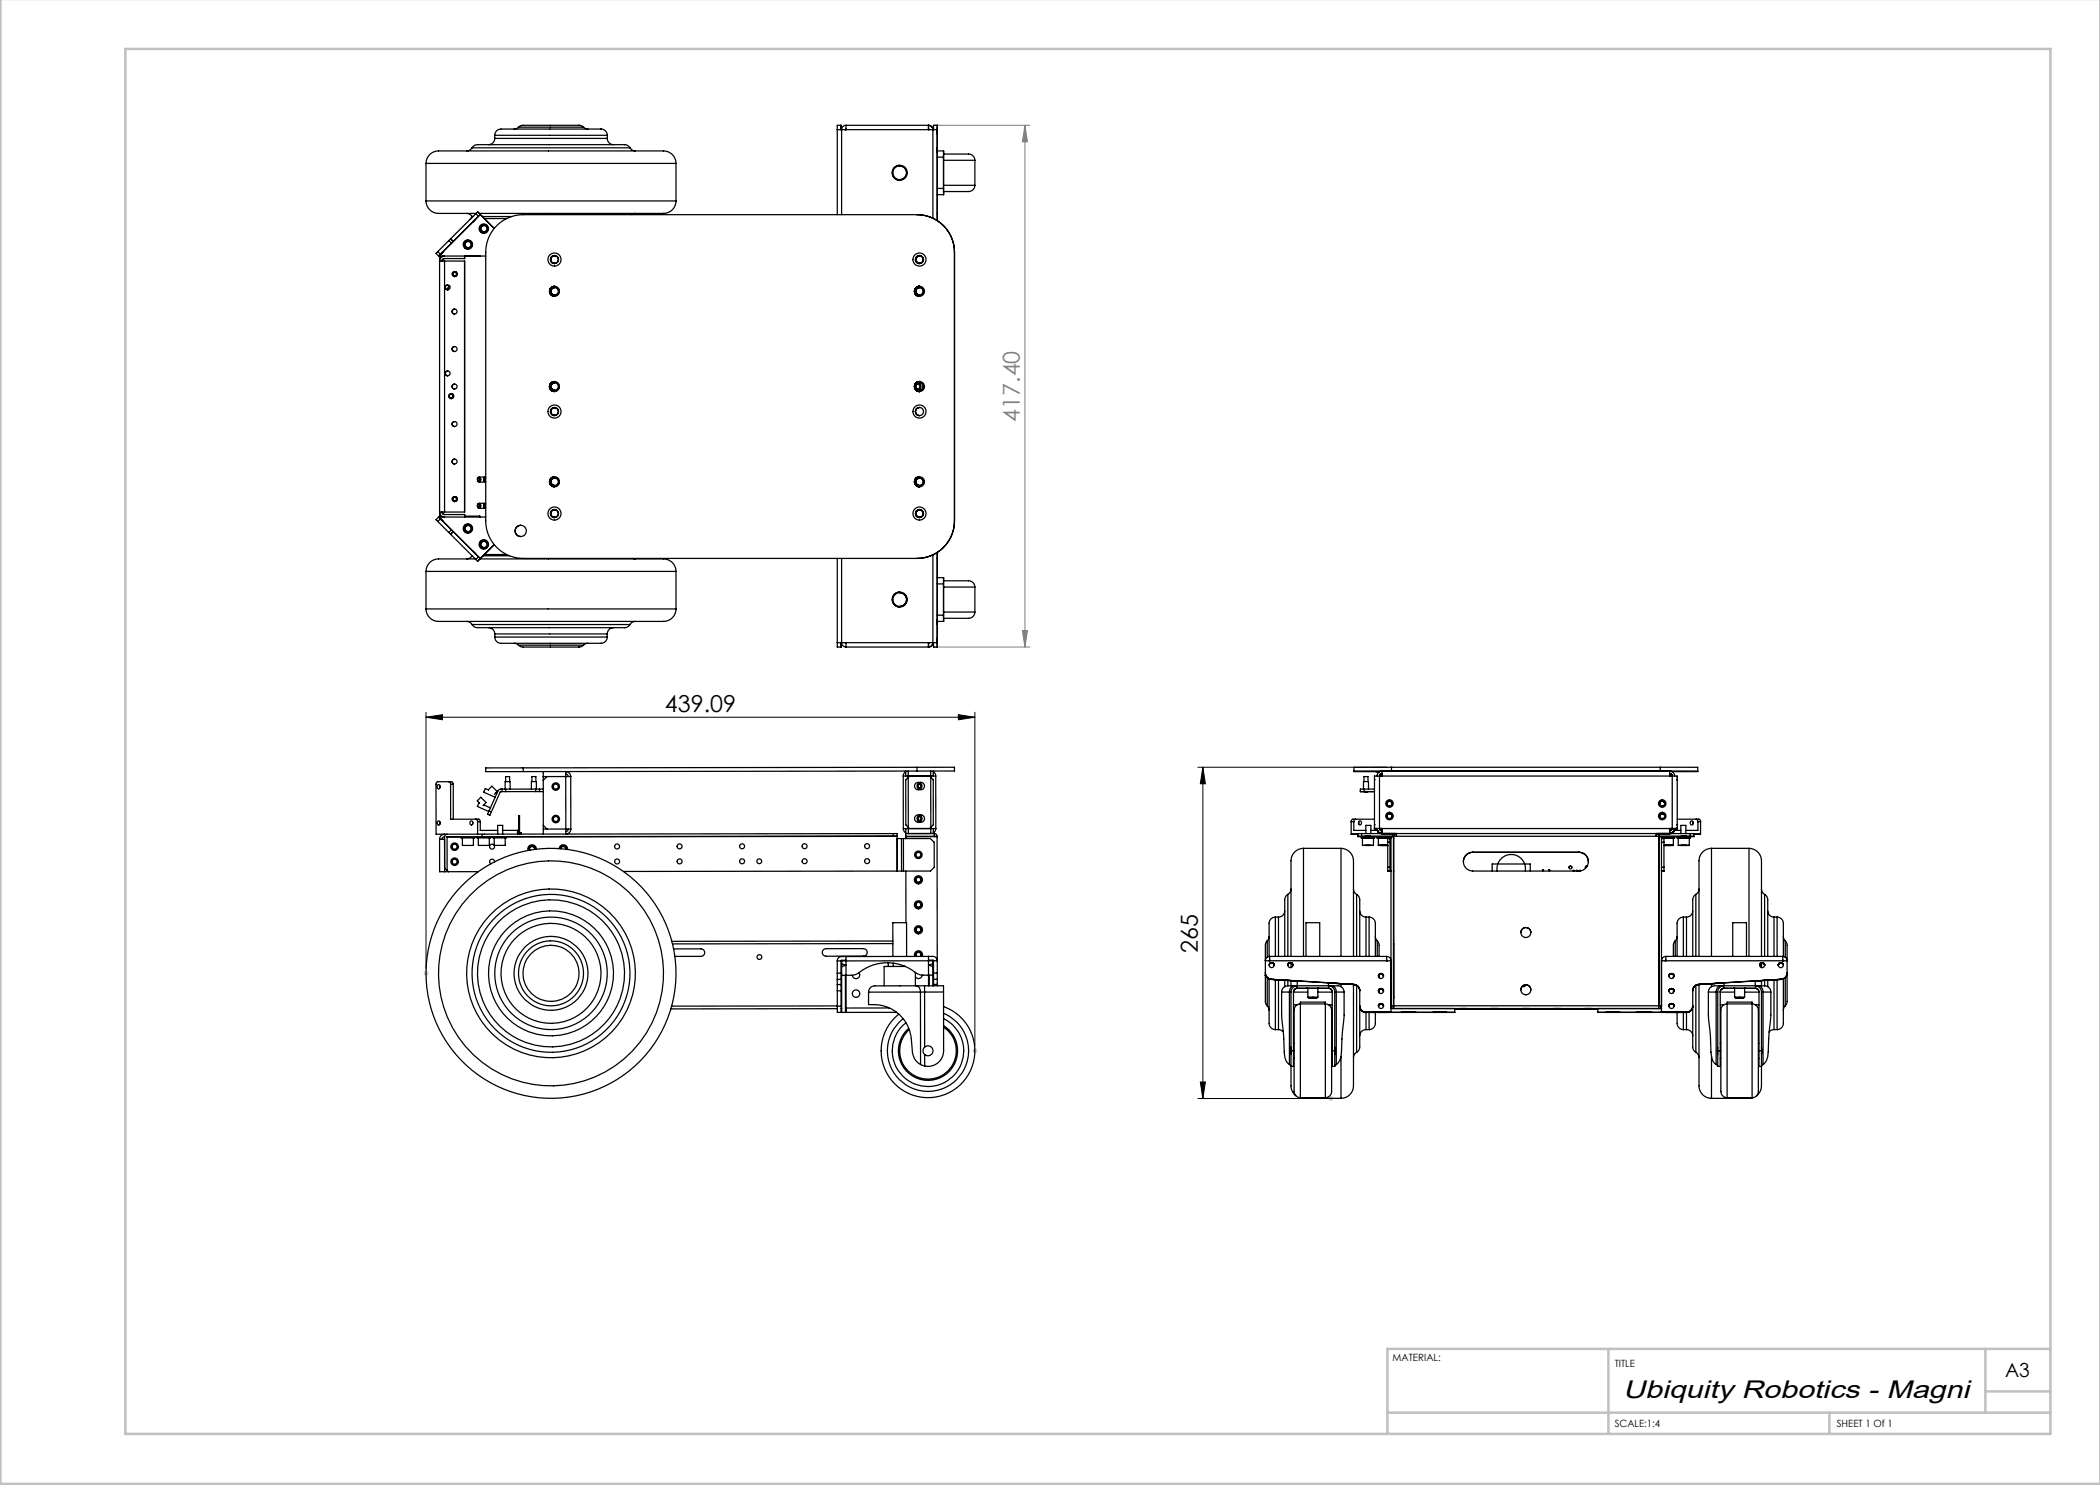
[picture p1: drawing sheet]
<svg xmlns="http://www.w3.org/2000/svg" width="420mm" height="297mm" viewBox="0 0 420 297" stroke-linecap="round" stroke-linejoin="round" font-family="sans-serif">
<defs><g id="words">
<text font-size="5.1" x="324.6" y="279.5">Ubiquity Robotics - Magni</text>
<text font-size="4.7" fill="#808080" x="204" y="84.3" transform="rotate(-90 204 84.3)">417.40</text>
<g font-size="4.7">
<text x="133" y="142.4">439.09</text>
<text x="239.6" y="190.7" transform="rotate(-90 239.6 190.7)">265</text>
</g>
<text font-size="3.9" x="401" y="275.4">A3</text>
<g font-size="2">
<text x="278.5" y="272.3">MATERIAL:</text>
<text x="323" y="273.4">TITLE</text>
<text x="323" y="285.4">SCALE:1:4</text>
<text x="367.4" y="285.4">SHEET 1 Of 1</text>
</g>
</g></defs>
<path d="M186.7 25.1h19.3M205 25.1v104.3M205 25.1l.5 3.3h-1zM186.7 129.4h19.3M204.5 126.1h1l-.5 3.3z" fill="none" stroke="#808080" stroke-width=".2"/>
<path d="M85.2 143.4l3.3-.5v1.1zM85.2 142.4v51.3M85.2 143.4h109.8M191.7 142.9l3.3 .5-3.3 .6zM195 142.4v66.8M239.6 153.5h37.7M240.6 153.5v66.2M240.6 153.5l.5 3.3h-1zM239.6 219.7h25.6M240.1 216.4h1l-.5 3.3z" fill="none" stroke="#000" stroke-width=".2"/>
<path d="M84.7 194.7h1M84.8 194.3l.8 .7M85.2 194.2v1M85.6 194.3l-.8 .7M194.5 210.2h1M194.6 209.8l.7 .7M195 209.7v1M195.3 209.8l-.7 .7M265.7 219.7h1M265.8 219.3l.7 .8M266.2 219.2v1M266.5 219.3l-.7 .8" fill="none" stroke="#c0c0c0" stroke-width=".2"/>
<path d="M.1 -.1v296.9h419.9M25.1 9.8h385v277h-385zM321.7 269.8v17M397.1 269.8v12.7M397.1 278.3h13M410.1 269.8h-132.6v17M277.5 282.5h132.6M365.9 282.5v4.3" fill="none" stroke="#c0c0c0" stroke-width=".5"/>
<path d="M205 25.1l.5 3.3h-1zM204.5 126.1h1l-.5 3.3z" fill="#808080"/>
<g fill="#000">
<path d="M85.2 143.4l3.3-.5v1.1zM191.7 142.9l3.3 .5-3.3 .6z"/>
<path d="M240.1 216.4h1l-.5 3.3zM240.6 153.5l.5 3.3h-1z"/>
</g>
<g fill="none" stroke="#000" stroke-width=".25">
<path d="M85.2 32.7a2.64 2.64 0 0 1 3.2-2.5h41.5a10.9 10.9 0 0 1 3.8 .2 2.5 2.5 0 0 1 1.5 2.3M85.2 32.7h50M85.2 32.7v7.5M94.4 29.6a1.25 1.25 0 0 1-1.1 .6M94.4 29.6a1.38 1.38 0 0 1 1.5-.7h29a1.25 1.25 0 0 1 1.1 .7M94.4 29.6h31.6M99 27.7a1.25 1.25 0 0 1-1.3 1.2M99 27.1a1.41 1.41 0 0 1 1.8-1.3h19.4a1.25 1.25 0 0 1 1.3 1.3M99 27.7h22.5M99 27.1h22.5M99 27.1v.6M103.7 25.4l-.9 .4"/>
<path d="M103.7 25.4l.9-.3h11.2l.9 .3M103.7 25.4h13M116.7 25.4l.9 .4M121.5 27.7a1.25 1.25 0 0 0 1.2 1.2M121.5 27.1v.6M126 29.6a1.25 1.25 0 0 0 1.1 .6M135.2 32.7v7.5M167.4 25.9h.9M168.2 25.1v.8M168.2 25.8v.1zM168.2 25.1h-.8v17.8M168.3 25.9h18.3"/>
<path d="M168.3 25.9v17M169.1 25.9h.1M169.2 25.8l-.1 .1M169.2 25.1v.8M169.2 25.1a.88 .88 0 0 0-.9 .8M169.2 25.1h16.5M179.9 33.2h.1M179.9 35.9h.1M179.9 33.2a1.37 1.37 0 0 1 1.4 1.4 1.37 1.37 0 0 1-1.4 1.3M179.9 33.1a1.5 1.5 0 0 0-1.5 1.5 1.5 1.5 0 0 0 1.5 1.5M185.7 25.1v.8v-.1M185.7 25.1a.88 .88 0 0 1 .9 .8"/>
<path d="M185.7 25.8l.1 .1M185.7 25.1v.7M186.5 25.7l.1 .2M186.6 25.9h.8M186.6 25.9v17.7M187.4 25.1v19M187.5 29.6v1zM187.5 25.8v1zM187.5 25.1v1.1M187.5 25.1h-.8v.8M187.5 30.2h1.2M187.5 31.4h1.2"/>
<path d="M187.5 38.9h1.2M187.5 37.7h1.2M188.7 37.7v1.2M188.7 31.4v6.3M188.7 37.7v.7M188.7 37.1h6.3M188.7 32.1h6.3M188.7 30.8h4.1a1.71 1.71 0 0 1 2.2 1v.3M188.7 30.2v1.2M188.7 30.7v.7M188.7 38.4h.1M188.7 30.7h.1"/>
<path d="M188.7 30.2v.5M188.7 38.4v.5M195 37.1a1.4 1.4 0 0 1-1.9 1.2h-4.4M195 32.1v5M85.2 40.2a2.64 2.64 0 0 0 3.2 2.5h6.8M85.2 40.2h50M87.6 50.3l.5 .6-.4 .3M87.6 50.3l-.4 .4 .5 .5M87.7 51.2h9.4M87.9 52.2h1M87.9 52.2v50.2M87.9 51.2v.8"/>
<path d="M88.3 50.7l.3-.3-.6 .6zM88.4 51.3h.1M88.5 51.3h-.1M88.5 52v.2M88.5 51.2l-.1 .1M88.5 51.2h.2M88.5 51.2v.1M88.5 51.9v.3M88.9 52.2h4v50.2h-4M88.9 52.2v50.2M88.9 51.2a1 1 0 0 0-1 1M89.5 57a.48 .48 0 0 0-.4 .5 .48 .48 0 0 0 .4 .5"/>
<path d="M89.6 57.8v.2M89.6 57.8h.1M89.8 48.1l.5 .5 .3-.3M89.8 48.1l-2.2 2.2M89.9 57.2l-.3 .6M90.1 47.8l-.3 .3M90.1 47.8l.6 .5M90.6 48.3h.1M90.9 54.3h.1M90.9 55.3h.1M90.9 54.3a.5 .5 0 0 1 .5 .5 .5 .5 0 0 1-.5 .5M90.9 54.4a.38 .38 0 0 0-.4 .4 .38 .38 0 0 0 .4 .4"/>
<path d="M92.9 51.2v.5h-4.1l-.2 .2-.2 .3M93 49.5l.6 .2M93.3 42.7a1.25 1.25 0 0 1 1.1 .6M93.6 48.1a.82 .82 0 0 0-.8 .5 .82 .82 0 0 0 .2 .9M93.6 48.3a.62 .62 0 0 0-.6 .6 .62 .62 0 0 0 .6 .6M94.4 43.3h.2l-.6 .6M94.4 43.3l.1 .1M94.9 44l.2-.2-.6 .6zM95.2 42.7l.5 .6 .3-.4M95.2 42.7l-5.1 5.1M95.5 42.4l-.3 .3M95.5 42.4l3.3 3.3"/>
<path d="M95.5 42.4h.1M95.9 51.2h-3M96 42.9h.1M96.1 42.9l-8.4 8.3M96.2 46.3l.6 .3M96.5 43.3h5.8M96.8 44.9a.82 .82 0 0 0-.8 .5 .82 .82 0 0 0 .2 .9M96.8 45.1a.62 .62 0 0 0-.7 .6 .62 .62 0 0 0 .7 .7M96.9 43.7h4.4M110.9 57.3a1 1 0 0 0-1 1 1 1 0 0 0 1 1M110.9 51.1a.81 .81 0 0 0-.8 .8 .81 .81 0 0 0 .8 .8M110.9 51.2a.75 .75 0 0 0-.8 .7 .75 .75 0 0 0 .8 .8"/>
<path d="M110.9 57.4a.88 .88 0 0 0-.9 .9 .88 .88 0 0 0 .9 .8M110.9 57.5a.75 .75 0 0 0-.7 .8 .75 .75 0 0 0 .7 .7M127.1 42.7l-.8 .2M135.2 40.2a2.79 2.79 0 0 1-3.5 2.5h-35.9M183.2 58.1v.2M183.3 51.4l.6-.2a.75 .75 0 0 0-.8 .7 .75 .75 0 0 0 .8 .8l-.1-.1a.75 .75 0 0 1-.5-1.2zM183.9 57.3a1 1 0 0 0-1 1 1 1 0 0 0 1 1M183.9 51.1a.81 .81 0 0 0-.8 .8 .81 .81 0 0 0 .8 .8M183.9 57.5h-.1M183.9 57.5a.75 .75 0 0 0-.7 .8 .75 .75 0 0 0 .7 .7M187.5 42.8v1.1M187.5 43.9h.1"/>
<path d="M187.5 43.9v.2M190.9 50.4a7.5 7.5 0 0 0-7.5-7.5h-78.8a7.5 7.5 0 0 0-7.5 7.5v53.8a7.5 7.5 0 0 0 7.5 7.5h78.8a7.5 7.5 0 0 0 7.5-7.5M190.9 50.4v53.8M190.9 50.4h.1M89.5 74.2a.48 .48 0 0 0-.4 .5 .48 .48 0 0 0 .4 .5M90.2 78.7h.1M90.2 79.7h.1M90.2 78.7a.5 .5 0 0 1 .5 .5 .5 .5 0 0 1-.5 .5M90.2 78.8a.38 .38 0 0 0-.4 .4 .38 .38 0 0 0 .4 .4M90.9 76.8a.5 .5 0 0 0-.5 .5 .5 .5 0 0 0 .5 .5M90.9 69.3a.5 .5 0 0 0-.5 .5 .5 .5 0 0 0 .5 .5M90.9 61.8a.5 .5 0 0 0-.5 .5 .5 .5 0 0 0 .5 .5"/>
<path d="M110.9 76.3a1 1 0 0 0-1 1 1 1 0 0 0 1 1M110.9 76.4a.88 .88 0 0 0-.9 .9 .88 .88 0 0 0 .9 .9M110.9 76.6a.75 .75 0 0 0-.7 .7 .75 .75 0 0 0 .7 .8M183.2 76.6l.7-.3a1 1 0 0 0-1 1 1 1 0 0 0 1 1 1 1 0 0 1-.9-.6 1 1 0 0 1 .2-1.1zM183.2 77.2v.1M183.5 76.8h-.2a.5 .5 0 0 1 .7 .5 .5 .5 0 0 1-.7 .5h.2M183.7 76.6a.75 .75 0 0 1 .5 .7 .75 .75 0 0 1-.5 .7M183.9 76.3a1 1 0 0 0-1 1 1 1 0 0 0 1 1M183.9 76.6h-.1M183.9 76.6a.75 .75 0 0 0-.7 .7 .75 .75 0 0 0 .7 .8M90.9 99.3h.1M90.9 99.3a.5 .5 0 0 1 .5 .5 .5 .5 0 0 1-.5 .5"/>
<path d="M90.9 99.4a.38 .38 0 0 0-.4 .4 .38 .38 0 0 0 .4 .4M90.9 91.8a.5 .5 0 0 0-.5 .5 .5 .5 0 0 0 .5 .5M90.9 84.3a.5 .5 0 0 0-.5 .5 .5 .5 0 0 0 .5 .5M95.5 96.2l.1 .1M95.6 95.6a.43 .43 0 0 1 .6 .1 .43 .43 0 0 1-.1 .6 .43 .43 0 0 1-.6-.1 .43 .43 0 0 1 .1-.6zM95.6 95.5l-.1 .1M95.8 95.4l1.3 .1M96.8 95.5a.42 .42 0 0 1 0 .8l-.1-.4zM96.9 95.7l.1 .2-.1 .3zM96.9 95.5h.2M96.9 96.3h.2M97.1 96.3l-1.3 .1"/>
<path d="M110.9 95.4a1 1 0 0 0-1 1 1 1 0 0 0 1 1M110.9 81.5a.81 .81 0 0 0-.8 .8 .81 .81 0 0 0 .8 .8M110.9 81.6a.75 .75 0 0 0-.8 .7 .75 .75 0 0 0 .8 .8M110.9 95.5a.88 .88 0 0 0-.9 .9 .88 .88 0 0 0 .9 .8M110.9 95.6a.75 .75 0 0 0-.7 .8 .75 .75 0 0 0 .7 .7M183.3 81.7l.6-.2a.81 .81 0 0 0-.8 .8 .81 .81 0 0 0 .8 .8 .81 .81 0 0 1-.8-.5 .81 .81 0 0 1 .2-.9zM183.9 95.4a1 1 0 0 0-1 1 1 1 0 0 0 1 1M183.9 95.6a.75 .75 0 0 0-.7 .8 .75 .75 0 0 0 .7 .7M85.2 114.3h50M85.2 114.3v7.5M87.6 104.3l2.2 2.2M87.7 103.4l.4 .4"/>
<path d="M87.7 103.4l-.5 .5 .4 .4M87.7 103.4h9.4M87.7 103.4l8.4 8.3M87.9 102.4h1M87.9 102.4a1 1 0 0 0 1 1M87.9 102.6l.1 .8M88 103.6l.6 .6zM88.1 103.8l2.2 2.2M88.1 103.8l-.5 .5M88.4 102.4l.2 .4 .2 .1h4.1v.5M88.4 102.4l.1 .2M88.4 102.4h.1"/>
<path d="M88.5 102.4v.3M89.8 106.5l.3 .4M90.1 106.9l5.1 5M90.3 106l.3 .3M90.3 106l-.5 .5M90.6 106.3h.1M90.7 106.3l5 5.1M90.7 106.3l-.6 .6M90.9 100.3h.1M92.9 103.2h3v.2M93 105.1a.83 .83 0 0 0-.2 .9 .83 .83 0 0 0 .8 .5M93.6 104.9l-.6 .2"/>
<path d="M93.6 105.1a.62 .62 0 0 0-.6 .6 .62 .62 0 0 0 .6 .6M94.4 111.2a1.25 1.25 0 0 1-1.1 .6M94.5 110.2l.6 .6zM95.1 111.8h-4a14.4 14.4 0 0 0-4.4 .2 2.5 2.5 0 0 0-1.5 2.3M95.2 111.9l.3 .3M95.5 112.2h.1M95.5 101.5h.1M95.6 100.8a.43 .43 0 0 1 .6 .1 .43 .43 0 0 1-.1 .6 .43 .43 0 0 1-.6-.1 .43 .43 0 0 1 .1-.6zM95.6 100.8l-.1 .1M95.7 111.4l.3 .3M95.7 111.4l-.5 .5M95.8 100.7l1.3 .1"/>
<path d="M96 111.8h33.9a10.9 10.9 0 0 1 3.8 .2 2.5 2.5 0 0 1 1.5 2.3M96 111.7h.1M96.2 108.3a.83 .83 0 0 0-.2 .9 .83 .83 0 0 0 .8 .5M96.6 111.2h5.3M96.8 108.1l-.6 .2M96.8 108.3a.63 .63 0 0 0-.7 .6 .63 .63 0 0 0 .7 .6M96.8 100.8a.42 .42 0 0 1 0 .7l-.1-.3zM96.9 110.9h4.4M96.9 100.9l.1 .3-.1 .2zM96.9 100.8h.2M96.9 101.6h.2M97.1 101.6l-1.3 .1"/>
<path d="M98.8 108.9l-3.3 3.3M104.1 105.1a1.13 1.13 0 0 0-1.1 1.1 1.13 1.13 0 0 0 1.1 1.1M110.9 101.9a.81 .81 0 0 0-.8 .8 .81 .81 0 0 0 .8 .8M110.9 102a.75 .75 0 0 0-.8 .7 .75 .75 0 0 0 .8 .8M126.6 111.7l.5 .1M135.2 114.3v7.5M167.4 111.7v17.7h.8M168.3 111.7v16.8M179.9 118.5h.1M179.9 118.5a1.37 1.37 0 0 1 1.4 1.4 1.37 1.37 0 0 1-1.4 1.4M179.9 118.4a1.5 1.5 0 0 0-1.5 1.5 1.5 1.5 0 0 0 1.5 1.5M183.3 102.2l.6-.2a.75 .75 0 0 0-.8 .7 .75 .75 0 0 0 .8 .8l-.1-.1a.75 .75 0 0 1-.5-1.2z"/>
<path d="M183.9 101.9a.81 .81 0 0 0-.8 .8 .81 .81 0 0 0 .8 .8M186.6 111v17.5M187.5 115.5h1.2M187.5 116.8h1.2M187.5 110.5v1.2M187.5 110.5h.1M187.5 110.5l-.1 18.9M188.7 116.8v6.2M188.7 117.4h6.3M188.7 116.2h4.1a1.71 1.71 0 0 1 2.2 1v.2M188.7 115.5v1.3M188.7 116v.8"/>
<path d="M188.7 116h.1M188.7 115.5v.5M190.9 104.2h.1M195 117.4v5M85.2 121.8a2.64 2.64 0 0 0 3.2 2.5h44.3a2.5 2.5 0 0 0 2.5-2.5M85.2 121.8h50M93.3 124.3a1.25 1.25 0 0 1 1.1 .6M94.4 124.9a1.38 1.38 0 0 0 1.5 .6h29a1.25 1.25 0 0 0 1.1-.6M94.4 124.9h31.6M97.7 125.5a1.25 1.25 0 0 1 1.3 1.3M99 127.4a1.41 1.41 0 0 0 1.8 1.3h18.6a1.52 1.52 0 0 0 2.1-1.3M99 126.8h22.5"/>
<path d="M99 127.4h22.5M99 126.8v.6M102.8 128.7l.9 .3M103.7 129l.9 .4h11.2l.9-.4M103.7 129h13M117.6 128.7l-.9 .3M121.5 126.8v.6M122.7 125.5a1.25 1.25 0 0 0-1.2 1.3M127.1 124.3a1.25 1.25 0 0 0-1.1 .6M167.4 128.5h.9M168.2 128.5v.9M168.2 128.5v.2z"/>
<path d="M168.3 128.5h18.3M168.3 128.5a.88 .88 0 0 0 .9 .9M169.1 128.5l.1 .2zM169.1 128.5l.1 .1M169.2 128.5v.9M169.2 129.4h16.5M179.9 121.3h.1M185.7 128.7v-.2v.9M185.7 128.7v.7M185.8 128.5l-.1 .2M186.6 128.5h.8M186.6 128.5a.88 .88 0 0 1-.9 .9"/>
<path d="M186.6 128.5a.87 .87 0 0 1-.9 .9M186.6 128.5l-.1 .3M186.7 128.5v.9h.8M187.5 123.9v1zM187.5 127.7v1zM187.5 128.2v1.2M187.5 124.3h1.2M187.5 123h1.2M188.7 123v1.3M188.7 123v.8M188.7 122.4h6.3M188.7 123.8h.1"/>
<path d="M188.7 123.8v.5M195 122.4a1.4 1.4 0 0 1-1.9 1.3h-4.4M87.5 157a.34 .34 0 0 1 .5 .3 .34 .34 0 0 1-.5 .3zM88 157.1v.4M89.8 156.3l.2 .2 .1 .3M90.1 156.8v7h5.6l.2 .2 .1 .3M90.6 156.8l-.1-.3-.2-.2h-2.7l-.4 .4v10.1l91.5-.1M90.6 156.8h-.5M90.6 156.8l.1 7M98.9 158.9l.5-.6-1-1.1-.7 .8-.6-.3-.4 .7 2.3 1.1M99.1 158.6l.3 .1M100.4 157.8v.5"/>
<path d="M101.2 157.8h-1.1l-.5 .3-2.1 4.8 .5 .2 2.1-4.7 1.1-.1M101.2 157.8v.5M101.9 156.3v-1h-.8v1M102 157.8v-1.5h-.5h-.5v1.5M104.6 153.6h-7.5v.7h7.5M104.6 153.6v.7M107.2 157.8v.5M107.2 156.3v-1h-.7h-.1v1M107.3 157.8v-1.5h-.2h-.8v1.5M107.9 157.8v.5M107.9 157.8h-6.7M107.9 158.3h-6.7"/>
<path d="M108.6 154.3v1M108.6 155.3l.1 10.5M108.7 157.8h-.8M108.7 158.3h-.8M109.4 155.3l-.8 .8M113.1 154.8l.4 .2 .1 .3M113.1 155.3h-4.5M113.1 155.3l.1 10.5M114.1 155.3h-1M114.1 155.3a.86 .86 0 0 0-1-.9v.9M114.1 155.3l.1 10.5M180.6 155.2l.1 10.5"/>
<path d="M181.1 154.2v1M181.1 154.3l-.3 .4-.2 .5M181.6 154.2v1M181.6 155.2h-1M181.6 155.2l.1 10.5M181.9 155.2l-.8 .8 .1 9 .7 .7M183.4 153.5h7.5v.7h-7.5M183.4 153.5v.7M183.4 153.5l-78.8 .1M183.4 154.2l-78.8 .1M183.8 156.9a.35 .35 0 0 1 .4 .3 .35 .35 0 0 1-.4 .4l-.1-.4zM185.9 155.2l.7 .8 .1 9-.8 .7"/>
<path d="M186.1 154.2v1M186.1 155.2h-4.5M186.1 155.2l.1 10.5M186.6 154.3l.4 .4 .1 .5M186.6 154.2v1M187.1 155.2h-1M187.1 155.2l.1 10.5M272.7 157.8v-1.5h.5h.5v1.5M272.8 156.3v-1h.2h.6v1M272.8 157.8v.5M272.8 158.3h.7zM274.9 158.3h-2.8"/>
<path d="M274.9 157.8h-2.8v.5h2.8M274.9 156h.1M275.2 154.3h.8zM275.4 155.2a1 1 0 0 1 1-1h57.5a1 1 0 0 1 1 1M275.9 155.2h-1v10.6M275.9 155.2h58.5M275.9 155.2v10.5M276.1 155l.3-.2-.3 .2-.2 .2zM276.4 154.3v.9M276.4 154.7l-.3 .2-.2 .3M278.3 153.5h-7.5v.8h5.1M278.3 153.5v.7h-7.5"/>
<path d="M278.3 153.5h53.7M332 153.5h7.5v.8h-5.1M332 153.5v.7h7.5M333.9 154.3v.9M333.9 154.7l.4 .2 .1 .3M333.9 154.8l.4 .2 .1 .2-.1-.2zM334.4 155.2h1v10.6M334.4 155.2v10.5M335.3 156h.1M87.5 164.3a.34 .34 0 0 1 .5 .3 .34 .34 0 0 1-.5 .3zM87.9 167.8v6.5h1M88 164.4v.4"/>
<path d="M88.9 166.8a1 1 0 0 0-1 1M88.9 167.3l-.3 .2-.2 .3M88.9 167.3h.1M88.9 167.8h-1M88.9 173.6l.8 .7M89.4 167.4v6.7M89.5 166.8l-.5 .2-.1 .4v6.9M92.2 167.4h-2.8M94.1 164.3a.34 .34 0 0 1 .5 .3 .34 .34 0 0 1-.5 .3zM94.5 164.4v.4M94.7 167.6v1.5h-1.4h-.8v-1.5M94.9 167.3v.3h-.4h-2.3v-.3"/>
<path d="M95.2 163.8l.2 .2 .1 .3M95.4 167.4h-.5M95.5 164.3v2.5M95.7 174.3h-6.8M96 164.3h-.5M96 164.3l.1 1.8h3.4M96.4 166.8v.5M96.4 167.3l-7 .1M96.6 161.1l.6-.6-1-1-.7 .7 .4 .4h-.1l-.3 .7 2.3 1M96.8 161l1.3 .6M97.8 162.2l.5 .2M97.9 167.6v1.5h-2.1h-.1v-1.5"/>
<path d="M98.1 167.3v.3h-2h-.7v-.3M98.6 167.4h-.5M98.9 172.4a.5 .5 0 0 0-.7-.5 .5 .5 0 0 0 0 .9M100.5 166.8v-1.7h-1v1.7M101 167.6v1.5h-1.4h-.8v-1.5M101.3 167.3v.3h-2.7v-.3M103.5 166.1h.2v.7M103.5 166.1v.7M103.5 166.1h-3M103.9 166.6h.4v.2M103.9 166.8v-3.7h-.2v3.7M106.9 169.9a.5 .5 0 0 0-.6-.6 .5 .5 0 0 0-.3 .7"/>
<path d="M107 169.9a.61 .61 0 0 0-.7-.7 .61 .61 0 0 0-.4 .9M107.3 169.8a.86 .86 0 0 0-1-.8 .86 .86 0 0 0-.7 1.1M108.7 165.1l.7 .7M108.7 165.8v1M111.8 169.7a.86 .86 0 0 1 1-.7 .86 .86 0 0 1 .7 .9M112.1 169.7a.61 .61 0 0 1 .6-.5 .61 .61 0 0 1 .6 .7M112.2 169.7a.5 .5 0 0 1 .5-.4 .5 .5 0 0 1 .5 .5M113.2 165.8h-4.5M113.7 165.8l-.2 .4-.3 .1M114.2 165.8h-1M114.2 165.8a.86 .86 0 0 1-1 .9v-.9M178.7 166.7v.5h.7"/>
<path d="M178.7 166.7h.7v.5M179.4 167.2v.1M179.4 167.3h-83M179.4 167.3v.4M179.4 167.7h.1M179.4 167.7v6.5M179.4 174.2h.1M179.4 174.2l-54.7 .1M179.5 167.7v6.5M180.3 167.7h-.8M180.3 167.7v6.5M180.3 174.2h-.8"/>
<path d="M180.7 165.7l.1 .6 .4 .3M180.7 167.7h-.4M180.7 167.7h5.4l.7 .8v5l-.7 .7h-5.4M180.7 167.7v6.5M180.7 174.2h-.4M181.2 165.7v1M181.2 166.7v.6M181.2 167.3v.4M181.2 174.2v10.3M181.7 165.7h-1M181.7 165.7v1M183.8 163.4a.35 .35 0 0 1 .4 .3 .35 .35 0 0 1-.4 .4l-.1-.4z"/>
<path d="M186.2 165.7v1M186.2 165.7h-4.5M186.7 165.7v1M186.9 166.7v.6M186.9 166.7a.55 .55 0 0 1 .5 .6M186.9 166.7h-5.7M186.9 167.2v.1M187.2 165.7h-1M187.2 165.7l-.2 .6-.3 .3M187.4 167.3h-6.2M187.4 167.3l.1 27.3M187.4 167.3h.1"/>
<path d="M256.9 180v11.3M257.6 178.9a1.25 1.25 0 0 0-.7 1.1M257.6 178.9v12.4M258.2 177.8a1.25 1.25 0 0 1-.6 1.1M258.2 172.2v19.1M260.7 169.7a2.5 2.5 0 0 0-2.5 2.5M260.7 169.7v21.6M260.7 169.7h7.5M268.2 169.7a2.5 2.5 0 0 1 2.5 2.5M268.2 169.7v21.6M270.2 164.3v2.5h1.4M270.7 177.8a1.25 1.25 0 0 0 .6 1.1"/>
<path d="M270.7 172.2v19.1M270.8 164.3h-.6M270.8 164.3v1.8h2.4M271.1 163.8l-.2 .2-.1 .3M271.3 178.9a1.25 1.25 0 0 1 .6 1.1M271.3 178.9v12.4M271.7 164.4v.4M271.8 164.3a.34 .34 0 0 1 .5 .3 .34 .34 0 0 1-.5 .3zM271.9 180v11.3M272.2 167.3h2.7M272.2 167.3h-.6v-.6h67.2v.6h-.7M272.2 167.3v.3"/>
<path d="M272.3 166.7v.5M272.5 167.6h-.3h2.7h-.2M272.5 167.6h2.2M272.5 169.1h2.2zM272.5 167.6v1.5M273 169.1h1.2zM273.1 167.2h1zM273.1 167.3h1zM273.2 167.3h1zM273.2 166.7v-1.6h.3h.7v1.6M274.7 167.6v1.5M274.9 163.8h-4.3l-.3 .2-.1 .3"/>
<path d="M274.9 165.7h.5M274.9 165.8h.5M274.9 165h.1M274.9 167.3h.5M274.9 167.3v.3M275.4 165.7h.1M275.4 165.8h.1M275.4 165.7a1 1 0 0 0 1 1M275.4 165.8l.2 .6 .4 .3M275.4 167.6h.3zM275.4 167.3h2.7M275.4 167.3v.3"/>
<path d="M275.5 166.1h-1.3M275.7 169.1h1.8zM275.7 167.6v1.5M275.9 165.7h-1M275.9 165.7h58.5M275.9 165.7l.2 .4 .3 .1M275.9 165.8h.5M276.2 169.1h1.2zM276.4 165.7v.9M276.4 166.1h-.3M276.4 166.7h.1M277.5 162.9l.6-.2 .3 .5a.5 .5 0 0 0-.5-.5 .5 .5 0 0 0-.5 .5z"/>
<path d="M277.5 160.4l.6-.2 .3 .5a.5 .5 0 0 0-.5-.5 .5 .5 0 0 0-.5 .5zM277.5 174.2h.2M277.5 174.2h.7h-.1M277.5 173.5h.5M277.5 168.5h.5M277.8 167.6h-2.1M277.8 167.6h.1M277.9 167.6h.2M277.9 167.6v.1M278 167.7h.1M278 167.7h-.5v6.5M278 167.7l.1 6.5"/>
<path d="M278.1 174.2h.1M278.1 167.7h.1M278.1 167.6h-.2M278.1 167.6h-2.7h.3M278.1 167.3h.6v33.9M278.1 167.3v.3M278.2 167.3v35.2h-5M278.5 166.7l.4 .2M278.5 167.2l.1 .1M278.5 167.2h-6.9M278.5 167.2v.1M278.7 174.2h.1"/>
<path d="M278.7 167.7h.1M278.7 174.3h.1M278.7 167.3h53M278.7 167.3v33.9M278.9 166.8h.1M279 166.8h-.2h.2M279.2 167.3h.1M279.3 167.3v-.5a.38 .38 0 0 0-.4 0 .38 .38 0 0 0-.2 .5M294.5 170.5a1.88 1.88 0 0 0-1.8 1.8 1.88 1.88 0 0 0 1.8 1.9h21.3a1.88 1.88 0 0 0 1.9-1.9 1.88 1.88 0 0 0-1.9-1.8M294.5 170.5a1.88 1.88 0 0 0-1.8 1.8M294.5 170.5h21.3M294.5 170.5h.1"/>
<path d="M298.4 174.2v-1.4h7.7v1.4M299.4 174.2a2.86 2.86 0 0 1 2.8-3.3 2.86 2.86 0 0 1 2.9 3.3M308.5 174.1l.1-.1 .1 .1M309.7 174.1l.1-.1 .1 .1M313.8 173.5a.29 .29 0 0 1 .3-.3 .29 .29 0 0 1 .3 .3M314.7 174.1v.1l.1-.1 .1 .1zM314.9 174.2h.1M315.5 174.2l-.1-.1-.1 .1M315.5 174.2h.1M315.8 170.5a1.88 1.88 0 0 1 1.9 1.8M315.8 170.5h.1M315.9 174.1l.3 .1-.2-.1-.1 .1z"/>
<path d="M317.1 173.5l.1-.2 .2-.1-.2 .1-.1 .4M331.2 167.3v-.5a.38 .38 0 0 1 .4 0 .38 .38 0 0 1 .1 .5M331.2 167.2h.1M331.5 166.8h.1M331.7 167.7h.1M331.7 174.3h.1M331.7 167.3v33.9M331.8 174.2h.1M331.8 167.4l.5-.1v35.2h5M331.8 167.2v.1M331.8 166.7l-.3 .1M331.8 167.2h7"/>
<path d="M331.8 167.2v34M332.1 162.9l.5-.2 .3 .5a.5 .5 0 0 0-.5-.5 .5 .5 0 0 0-.5 .5zM332.1 160.4l.5-.2 .3 .5a.5 .5 0 0 0-.5-.5 .5 .5 0 0 0-.5 .5zM332.2 167.3h2.7M332.2 167.3h.1M332.3 167.7h.5v6.5M332.3 173.5h.5M332.3 168.5h.5M332.5 167.6h2.2M332.5 167.6v.1M332.8 169.1h1.9zM332.8 174.2h-.2"/>
<path d="M332.8 174.2h-.5M332.9 169.1h1.3zM333.9 165.7v.9M333.9 166.1h.4M333.9 165.8h.5M333.9 166.7h.1M334.4 165.7l-.1 .4-.4 .1M334.4 165.7h1M334.7 167.6h.2M334.7 167.6v1.5M334.9 167.6h-.2M334.9 167.6h-2.6h.2"/>
<path d="M334.9 166.1h1.3M334.9 167.3v.3M334.9 165.8h.5M334.9 165.8h.1M334.9 165.7h.1M334.9 165.7a1 1 0 0 1-1 1M334.9 165.8l-.1 .6-.5 .3M334.9 165.7h.5M335.3 165h.1M335.4 167.3h2.7M335.4 167.3h-.5M335.4 167.3v.3"/>
<path d="M335.4 163.8h4.4l.2 .2 .1 .3M335.4 165.7h-.5M335.7 167.6h-.3h2.7h-.2M335.7 167.6h2.2M335.7 169.1h2.2zM335.7 167.6v1.5M336.1 169.1h1.3zM336.2 167.3h1zM336.2 166.7v-1.6h.3h.7v1.6M336.3 167.2h1zM336.3 167.3h1zM337.9 167.6v1.5"/>
<path d="M338 166.7v.5M338.1 167.3v.3M338.1 164.3a.34 .34 0 0 1 .5 .3 .34 .34 0 0 1-.5 .3zM338.5 180v11.3M338.6 164.4v.4M339.2 178.9a1.25 1.25 0 0 0-.7 1.1M339.2 178.9v12.4M339.2 163.8l.3 .2 .1 .3M339.6 164.3h.5M339.6 164.3v1.8h-2.4M339.8 177.8a1.25 1.25 0 0 1-.6 1.1M339.8 172.2v19.1"/>
<path d="M340.1 164.3v2.5h-1.3M342.3 169.7a2.5 2.5 0 0 0-2.5 2.5M342.3 169.7v21.6M342.3 169.7h7.5M349.8 169.7a2.5 2.5 0 0 1 2.5 2.5M349.8 169.7v21.6M352.3 177.8a1.25 1.25 0 0 0 .6 1.1M352.3 172.2v19.1M352.9 178.9a1.25 1.25 0 0 1 .6 1.1M352.9 178.9v12.4M353.5 180v11.3M134.7 189.8h5.5a.75 .75 0 0 1 .7 .7 .75 .75 0 0 1-.7 .8h-5.2"/>
<path d="M164.7 189.9l.5-.2h7.5a.75 .75 0 0 1 .7 .8 .75 .75 0 0 1-.7 .7h-7.5a.75 .75 0 0 1-.7-.5 .75 .75 0 0 1 .2-.8zM167.4 192.2l.1 2.4M167.5 194.6v1.3M167.5 195.9v1M167.5 196.9v1.3M167.5 198.2v3M168.2 192.2h-.8M168.2 192.2v2.4M168.2 194.6v1.3M168.2 194.6h-.7M168.2 195.9v1M168.2 195.9h-.7"/>
<path d="M168.2 196.9v1.3M168.2 196.9h-.7M168.2 198.2v3M168.2 198.2h-.7M168.3 192.7l.9 .4-.9 .3M168.3 192.7v.7M168.3 193.4v9.1h.8v-7.4M169.1 193v.1M169.2 191.3v.9M169.2 192.2h-.9v.5M169.2 192.1h-.9l-.1 .1M169.2 192.2v9.4"/>
<path d="M171.8 194.5a.75 .75 0 0 1-.3 1.2 .75 .75 0 0 1-1-.6M173.7 198.4v2.5a7.7 7.7 0 0 1 8.6 6.9 6.9 6.9 0 0 0 .8 4.2l1 .9M177.6 192.5v.8M178.6 188.2l-44.2 .1M178.6 188.7l-44.1 .1M178.6 192.6v.7M181 193.2v.1M181.1 193.3h-4.3v3.9M181.3 191.3v-6.8h-.7h-2v6.8M183.1 194.5v2.7M183.1 194.5l1.1 .5h2.4M183.1 194.5a9.3 9.3 0 0 0-11.8 .3l-.8 .2-2.2 .1"/>
<path d="M183.1 194.5h.1M183.3 197.2h-6.1a5.7 5.7 0 0 0-2.9 .2l-.5 .5-.1 .5M183.3 197.2a1.11 1.11 0 0 1 .8 1.2M184.1 191.3a.5 .5 0 0 0-.1-.7 .5 .5 0 0 0-.6 0 .5 .5 0 0 0-.1 .7M184.1 198.4h-10.4M184.1 198.4v14.5M184.2 191.3a.56 .56 0 0 0-.5-.9 .56 .56 0 0 0-.5 .9M184.4 191.3a.81 .81 0 0 0-.7-1.2 .81 .81 0 0 0-.7 1.2M184.4 195a.75 .75 0 0 1-.5 .7 .75 .75 0 0 1-.8-.3M184.9 197.2v1.2M184.9 197.2h-1.6M184.9 197.2h3.8v1.2"/>
<path d="M184.9 198.4h-.8M184.9 198.4v11M185.7 191.3v.9M185.7 192h.9l.1 .2M185.7 192.2h.9v.5M185.7 192.2h-16.5M185.7 192.2v5M185.8 193v.1M185.8 195v2.2M186.6 192.7l-.9 .3 .9 .4M186.6 192.7v.7M186.6 193.4v3.8"/>
<path d="M186.7 192.2h.7a.87 .87 0 0 0-.8-.9h-18.3a.88 .88 0 0 0-.9 .9M186.7 192.2v2.4M186.7 194.6v1.3M186.7 195.9v1M186.7 196.9v.3M187.5 194.6v1.3M187.5 194.6h-.8M187.5 195.9v1M187.5 195.9h-.8M187.5 196.9v.3M187.5 196.9h-.8M188.7 198.4v11.8a3.1 3.1 0 0 1-3.8 3"/>
<path d="M188.7 198.4h-3.8M253.1 195.1v5.3l.3 .8M253.1 192.2v2.4a1.25 1.25 0 0 0 1.1 1.3M253.1 195v.1M253.1 195l.1 .1M253.1 195.1l.5 .5 .6 .3M253.1 195h.1M253.4 188.2l-.3 .7v3.2M253.4 195.5v5.7M253.4 188.2v3.2M253.8 195.8v7.1a3.8 3.8 0 0 0 .4 2.7l.9 .3M253.8 187.3l-.4 .9"/>
<path d="M253.8 184.7v6.6M253.8 192.2h.1M253.9 192.7l.6-.1 .3 .4M253.9 191.3v.9M253.9 192.7a.5 .5 0 0 1 .6-.1 .5 .5 0 0 1 .3 .4M253.9 191.3a.88 .88 0 0 0-.8 .9M253.9 191.3h23.4M253.9 192.7h.1M253.9 192.7v.1M254 192.7h-.1M254.2 195.9l16.6 1M254.3 192.5l.2 .1"/>
<path d="M254.3 192.5l-.3 .2-.2 .3M254.3 192.5l.4 .2 .1 .3M254.8 193h.1M255.1 183.4a1.25 1.25 0 0 0-1.3 1.3M255.1 183.4v7.9M255.1 195.9v10M255.1 183.4h.6M255.7 196v9.9M255.7 183.4v7.9M256.9 182.2a1.25 1.25 0 0 1-1.2 1.2M256.9 196.1v1.2M257.5 197.2a1.24 1.24 0 0 0-1.2 1.2"/>
<path d="M257.6 196.1v1.1M257.7 192.7l-.1 .3a.5 .5 0 0 1 .5-.5 .5 .5 0 0 1 .5 .5l-.3-.4zM257.9 198.4h-1.6a35.1 35.1 0 0 0 .3 7.6l.2 1.8a12.1 12.1 0 0 0 .4 4.2l.7 .9M257.9 198.4v14.5M258.2 198.4h-.3M258.2 196.1v1.1M258.2 192.6v.9M258.2 198.4v11.8M258.7 198.4h2.9M258.7 198.4v11.8M258.8 197.2a1.13 1.13 0 0 0-.9 1.2M258.8 197.2h-1.2"/>
<path d="M259.1 197.8l-.3 .2-.1 .4M259.3 197.7h2.3M259.4 197.2h-.6M259.4 197.7l-.3 .1M259.4 197.7a.75 .75 0 0 0-.7 .7M259.4 197.2a1.25 1.25 0 0 0-1.2 1.2M259.4 197.2h6.3M259.4 196.2v1M259.4 197.7h.1M259.4 197.7h6.3M261.2 191.3v-6.8h1.4h1.3v6.8M261.6 199.4h2"/>
<path d="M261.6 197.7h-.3h2.5h-.2M261.6 199.4l.2 .3M261.6 197.7v1.7M261.8 199.7h1.5zM263.6 199.4l-.3 .3M263.6 197.7v1.7M265.7 197.2a1.25 1.25 0 0 1 1.2 1.2M265.7 197.7a.75 .75 0 0 1 .7 .7M265.7 197.7h.3M265.7 196.6v.6M265.7 197.7h.1M265.8 197.7h-2.2"/>
<path d="M265.9 197.2h.4M266 197.7l.3 .3 .1 .4M266.3 197.2a1.13 1.13 0 0 1 1 1.2M266.3 197.2h1.3M266.4 198.4h-2.8M266.4 198.4v11.8M266.9 198.4h.4M266.9 198.4v11.8M267.3 198.4h1.5M267.3 198.4v14.5M267.6 197.2a1.24 1.24 0 0 1 1.2 1.2M268.2 196.8v.5"/>
<path d="M268.8 198.4v4.9l-.3 3.3-.2 3.8a2.72 2.72 0 0 1-1 2.5M270.7 196.9v16.3a18.7 18.7 0 0 1-.2 4.9 2.5 2.5 0 0 1-2.3 1.6M270.8 196.9a1.25 1.25 0 0 1 1.1 1.2v3.1a1.25 1.25 0 0 0 1.3 1.3M270.8 196.9h.1M271.3 197.1v13.4M271.9 182.2a1.25 1.25 0 0 0 1.3 1.2M273.2 183.4v7.9M273.2 183.4h.6M273.8 183.4a1.25 1.25 0 0 1 1.3 1.3M273.8 183.4v7.9M275.1 187.3l.3 .9M275.1 184.7v6.6"/>
<path d="M275.4 188.2l.4 .7v2.4M275.4 188.2v3.1M275.7 198.2a.5 .5 0 0 1 .5-.5 .5 .5 0 0 1 .5 .5M275.7 195.2a.5 .5 0 0 1 .5-.5 .5 .5 0 0 1 .5 .5M275.7 195.1v.1M275.8 197.9v.7M275.8 194.9v.7M276.2 194.7h.1M276.2 197.7l-.4 .2-.1 .3M276.2 197.7l.3 .2 .2 .3M276.2 194.7l-.4 .2-.1 .3M276.2 194.7l.3 .2 .2 .3"/>
<path d="M276.7 195.2h.1M277.3 191.3v.9M277.3 191.3a.88 .88 0 0 1 .9 .9h-25.1M277.3 192l.1 .2zM278.7 188.2h.1M278.7 188.7h.1M278.7 188.8h.1M278.7 199.6h.1M278.7 199.5h.1M304.2 198a1 1 0 0 1 1-1 1 1 0 0 1 1 1M304.2 186.5a1 1 0 0 1 1-1 1 1 0 0 1 1 1M305.2 197l-.3 .3h-.5"/>
<path d="M331.7 199.6h.1M331.7 199.5h.1M331.8 188.7h.1M331.8 188.8h.1M331.8 188.2h-.1M333 192.2h.1M333.2 191.3v.9M333.2 191.3a.88 .88 0 0 0-.9 .9h25.1M333.2 191.3h23.3M333.8 198.2a.5 .5 0 0 1 .5-.5 .5 .5 0 0 1 .5 .5M333.8 195.2a.5 .5 0 0 1 .5-.5 .5 .5 0 0 1 .5 .5M334.7 197.9v.7"/>
<path d="M334.7 194.9v.7M335 188.2l-.3 .7v2.4M335 188.2v3.1M335.4 187.3l-.4 .9M335.4 184.7v6.6M336.7 183.4a1.25 1.25 0 0 0-1.3 1.3M336.7 183.4v7.9M336.7 183.4h.6M337.3 183.4v7.9M338.5 182.2a1.25 1.25 0 0 1-1.2 1.2M339.2 197.1v13.4M339.7 196.9a1.25 1.25 0 0 0-1.2 1.2v3.1a1.25 1.25 0 0 1-1.2 1.3"/>
<path d="M339.7 196.9h.1M339.8 196.9v16.3a18.6 18.6 0 0 0 .2 4.9 2.5 2.5 0 0 0 2.3 1.6M342.3 196.8v.5M342.8 197.2a1.24 1.24 0 0 0-1.1 1.2M343.2 198.4h-1.5a35.1 35.1 0 0 0 .3 7.6l.1 1.8a12.1 12.1 0 0 0 .4 4.2l.7 .9M343.2 198.4v14.5M343.5 198.4h-.3M343.5 198.4v11.8M344 198.4h2.9M344 198.4v11.8M344.2 197.2a1.13 1.13 0 0 0-1 1.2M344.2 197.2h-1.3"/>
<path d="M344.4 197.8l-.2 .2-.2 .4M344.7 197.7h2.2M344.8 197.2h-.6M344.8 197.7l-.4 .1M344.8 197.7a.75 .75 0 0 0-.8 .7M344.8 197.2a1.25 1.25 0 0 0-1.3 1.2M344.8 197.2h6.2M344.8 196.6v.6M344.8 197.7h.1M344.8 197.7h6.2M344.8 196.6l-5.1 .3M346.5 191.3v-6.8h1.4h1.4v6.8"/>
<path d="M346.9 199.4h2M346.9 197.7h-.2h2.5h-.3M346.9 199.4l.3 .3M346.9 197.7v1.7M347.2 199.7h1.5zM348.9 199.4l-.2 .3M348.9 197.7v1.7M351 197.2a1.25 1.25 0 0 1 1.3 1.2M351 197.7a.75 .75 0 0 1 .8 .7M351 197.7h.3M351 197.7h.1M351.1 197.7h.2"/>
<path d="M351.2 197.7h-2.3M351.2 197.2h.5M351.3 197.7l.4 .3 .1 .4M351.7 197.2a1.13 1.13 0 0 1 .9 1.2M351.8 198.4h-2.9M351.8 198.4v11.8M351.9 193a.5 .5 0 0 1 .5-.5 .5 .5 0 0 1 .5 .5M351.9 193a.5 .5 0 0 1 .5-.4 .5 .5 0 0 1 .5 .4M352.3 198.4h.3M352.3 196.1v1.1M352.3 192.6v.9M352.3 198.4v11.8"/>
<path d="M352.6 198.4h1.6M352.6 198.4v14.5M352.9 196.1v1.1h-1.2M353 197.2a1.24 1.24 0 0 1 1.2 1.2M353.5 182.2a1.25 1.25 0 0 0 1.3 1.2M353.5 196.1v1.2M354.2 198.4v4.9l-.4 3.3-.2 3.8a2.72 2.72 0 0 1-1 2.5M354.8 183.4v7.9M354.8 196v9.9M354.8 183.4h.6M355.4 183.4a1.25 1.25 0 0 1 1.3 1.3M355.4 195.9v10"/>
<path d="M355.4 183.4v7.9M355.7 193a.5 .5 0 0 1 .5-.5 .5 .5 0 0 1 .5 .5M356.2 195.9l-5.2 .3v1M356.2 195.9l-16.5 1M356.2 195.9h.1M356.5 191.3v.9M356.5 192.7a.5 .5 0 0 0-.5-.1 .5 .5 0 0 0-.3 .4M356.5 192l.2 .2zM356.5 191.3a.88 .88 0 0 1 .9 .9M356.5 192.7l.1 .1M356.6 192.7l-.6-.1-.3 .4M356.7 195.8v7.1a3.8 3.8 0 0 1-.4 2.7l-.9 .3"/>
<path d="M356.7 187.3l.3 .9M356.7 184.7v6.6M357 188.2l.4 .7v3.2M357 188.2v3.2M357 195.5v5.7M357.3 195.1h.1M357.3 195h.1M357.3 195.1l-.4 .5-.7 .3M357.4 195.1v5.3l-.4 .8M357.4 192.2v2.4a1.25 1.25 0 0 1-1.2 1.3M357.4 195v.1M167.5 201.2h-33.2"/>
<path d="M167.5 201.7l-33.3 .1M168.2 201.2v1.3h-.7v-1.3M168.2 201.2h-.7M168.2 201.2h.1M168.2 201.7h.1M169.1 201.7h.1v.8M169.2 201.6h-.1M169.2 201.6v.9M177.9 201.6h-8.7M179.3 202.5h-10.1M184.1 212.9l.8 .3M184.9 209.4a1 1 0 0 0 0 1.5"/>
<path d="M184.9 209.4a1 1 0 0 1 1.4 .1 1 1 0 0 1 0 1.4 1 1 0 0 1-1.4 0M184.9 210.9v2.3M188.7 201.3a9.4 9.4 0 0 1 5 13.6 9.4 9.4 0 0 1-14.2 2.4 9.4 9.4 0 0 1 .3-14.5M188.7 202.7a8.1 8.1 0 0 1 3.8 11.8 8.1 8.1 0 0 1-12.4 1.7 8.1 8.1 0 0 1 .5-12.5M188.7 203.7a7.1 7.1 0 0 1 2.8 10.5 7.1 7.1 0 0 1-10.7 1.2 7.1 7.1 0 0 1 .4-10.8M188.7 205.1a5.9 5.9 0 0 1 1.6 8.7 5.9 5.9 0 0 1-8.8 .7 5.9 5.9 0 0 1 .2-8.8M188.7 205.4a5.7 5.7 0 0 1 1.4 8.3 5.7 5.7 0 0 1-8.4 .6 5.7 5.7 0 0 1 .2-8.4M253.4 201.2l.4 .9M255.1 205.9h.6M255.1 205.9h.1M255.7 205.9l.5 .1 .5 .4M257.9 212.9l.3 .3"/>
<path d="M258.2 213.3a18.2 18.2 0 0 0 .2 4.8l.8 1M258.2 210.2v3.1h.5v-3.1M258.2 209.4v1.5M258.2 210.2h.5M258.7 211.7h.1M258.7 208.7h.1M259.5 200.9l-.8 .1M259.8 219.5l.9 .2M260.1 200.8a1.39 1.39 0 0 0-1.3 1.8v15.7a1.25 1.25 0 0 0 1.3 1.2M260.1 200.8v18.7M260.1 200.8h5M260.1 219.5h5"/>
<path d="M260.1 200.8v-.4h5v.4M260.7 219.5v.2M260.7 219.7h7.5M265.1 200.8a1.39 1.39 0 0 1 1.2 1.8v14.8a1.71 1.71 0 0 1-1 2.1h-.2M265.1 200.8v18.7M265.6 200.9l.8 .1M266.3 211.7h.1M266.3 208.7h.1M266.4 210.2v3.1h.5v-3.1M266.4 210.2h.5M266.9 209.4v1.5M267.3 212.9l-.4 .3"/>
<path d="M268.2 211.3v8.4M268.2 219.7h.1M271.3 210.5a1.25 1.25 0 0 0-.6 1M271.3 210.5h.1M271.9 201.3v6.3a4 4 0 0 1-.2 2.5l-.4 .4M271.9 201.2a1.25 1.25 0 0 0 1.3 1.3M273.2 205.9a1.25 1.25 0 0 0-1.3 1.3M273.2 202.5v3.4M273.2 205.9h.6M273.2 202.5h5.1M273.2 202.5h.1M273.2 205.9h.1"/>
<path d="M273.8 202.5v3.4M274.2 202.5h.1M275.1 202.5v.4a3.8 3.8 0 0 1-.4 2.7l-.9 .3M275.7 201.2a.5 .5 0 0 1 .5-.5 .5 .5 0 0 1 .5 .5M276.2 200.7l-.4 .2-.1 .3M276.2 200.7l.3 .2 .2 .3M277.3 202.5h.1M278.1 202.5h.2M278.2 201.3l.2 .4M278.2 201.6l.1 .1h53.9l.1-.1M278.3 202.5h.1M278.3 202.5h12.6"/>
<path d="M278.7 201.2h.1M278.7 201.2h-.5a.55 .55 0 0 0 .5 .5M278.7 201.2v.5M278.7 201.2h53M278.7 201.7h.1M280.2 202.5h.9zM281.1 202.5h.1M282.3 202.5h.9zM282.3 202.5h.1M286.6 202.5h.8zM287.4 202.5h.1M288.4 202.5h.9z"/>
<path d="M288.4 202.5h.1M290.9 201.7v.8h-12.6M290.9 201.8h28.6M291.9 201.7h1.5zM291.9 201.8h1.5zM298.2 201.7h1.5zM298.2 201.8h1.5zM304.4 201.7h1.5zM304.4 201.8h1.5zM310.7 201.7h1.5zM310.7 201.8h1.5zM316.9 201.7h1.5z"/>
<path d="M316.9 201.8h1.5zM319.5 201.7v.8h12.7M319.5 202.5h12.7M321.2 202.5h.8zM322 202.5h.1M323 202.5h.9zM323 202.5h.1M327.3 202.5h.9zM328.2 202.5h.1M329.4 202.5h.9zM329.4 202.5h.1M331.7 201.2v.5"/>
<path d="M331.7 201.7h.1M331.8 201.2h.5a.55 .55 0 0 1-.6 .5M331.8 201.2h-.1M332.2 202.5h.1M332.3 201.3l-.2 .4M332.4 202.5h-.2M333.2 202.5h.1M333.8 201.2a.5 .5 0 0 1 .5-.5 .5 .5 0 0 1 .5 .5M335.4 202.5v.4a3.8 3.8 0 0 0 .4 2.7l.9 .3M336.3 202.5h.1M336.7 202.5v3.4M336.7 205.9h.6"/>
<path d="M336.7 205.9h.1M337.3 205.9a1.25 1.25 0 0 1 1.2 1.3M337.3 202.5v3.4M337.3 202.5h-5.1M337.3 202.5h.1M337.3 205.9h.1M338.5 201.3v6.3a4 4 0 0 0 .3 2.5l.4 .4M338.5 201.2a1.25 1.25 0 0 1-1.2 1.3M339.2 210.5a1.25 1.25 0 0 1 .6 1M339.2 210.5h.1M342.3 211.2v8.5M342.3 219.7h7.5"/>
<path d="M342.3 219.7h.1M343.2 212.9l.3 .3M343.5 210.2v3.1h.5v-3.1M343.5 209.4v1.5M343.5 210.2h.5M344 211.7h.2M344 208.7h.2M344.9 200.9l-.9 .1M345.4 200.8a1.39 1.39 0 0 0-1.2 1.8v15.7a1.25 1.25 0 0 0 1.2 1.2M345.4 200.8v18.7M345.4 200.8h5M345.4 219.5h5"/>
<path d="M345.4 200.8v-.4h5v.4M349.8 219.5v.2M349.8 219.7h.1M350.4 200.8a1.39 1.39 0 0 1 1.3 1.8v14.8a1.71 1.71 0 0 1-1 2.1h-.3M350.4 200.8v18.7M350.7 219.5l-.9 .2M351 200.9l.8 .1M351.7 211.7h.1M351.7 208.7h.1M351.8 210.2v3.1h.5v-3.1M351.8 210.2h.5M352.3 213.3a18.2 18.2 0 0 1-.2 4.8l-.8 1"/>
<path d="M352.3 209.4v1.5M352.6 212.9l-.3 .3M354.8 205.9l-.5 .1-.5 .4M354.8 205.9h.6M357 201.2l-.3 .9"/>
<circle cx="179.9" cy="34.6" r="1.37"/>
<circle cx="179.9" cy="34.6" r="1.5"/>
<circle cx="89.5" cy="57.5" r=".48"/>
<circle cx="90.9" cy="54.8" r=".5"/>
<circle cx="90.9" cy="54.8" r=".37"/>
<circle cx="93.6" cy="48.9" r=".94"/>
<circle cx="93.6" cy="48.9" r=".82"/>
<circle cx="93.6" cy="48.9" r=".63"/>
<circle cx="96.8" cy="45.7" r=".94"/>
<circle cx="96.8" cy="45.7" r=".82"/>
<circle cx="96.8" cy="45.7" r=".63"/>
<circle cx="110.9" cy="58.3" r="1"/>
<circle cx="110.9" cy="51.9" r="1.31"/>
<circle cx="110.9" cy="51.9" r=".81"/>
<circle cx="110.9" cy="51.9" r=".75"/>
<circle cx="110.9" cy="58.3" r=".87"/>
<circle cx="110.9" cy="58.3" r=".75"/>
<circle cx="183.9" cy="58.3" r="1"/>
<circle cx="183.9" cy="51.9" r="1.31"/>
<circle cx="183.9" cy="51.9" r=".81"/>
<circle cx="183.9" cy="51.9" r=".75"/>
<circle cx="183.9" cy="58.3" r=".75"/>
<circle cx="89.5" cy="74.7" r=".48"/>
<circle cx="90.2" cy="79.2" r=".37"/>
<circle cx="90.2" cy="79.2" r=".5"/>
<circle cx="90.9" cy="69.8" r=".5"/>
<circle cx="90.9" cy="77.3" r=".5"/>
<circle cx="90.9" cy="62.3" r=".5"/>
<circle cx="110.9" cy="77.3" r="1"/>
<circle cx="110.9" cy="77.3" r=".87"/>
<circle cx="110.9" cy="77.3" r=".75"/>
<circle cx="183.9" cy="77.3" r="1"/>
<circle cx="183.9" cy="77.3" r=".75"/>
<circle cx="90.9" cy="99.8" r=".5"/>
<circle cx="90.9" cy="99.8" r=".37"/>
<circle cx="90.9" cy="84.8" r=".5"/>
<circle cx="90.9" cy="92.3" r=".5"/>
<circle cx="95.8" cy="95.9" r=".25"/>
<circle cx="110.9" cy="96.4" r="1"/>
<circle cx="110.9" cy="82.3" r="1.31"/>
<circle cx="110.9" cy="82.3" r=".81"/>
<circle cx="110.9" cy="82.3" r=".75"/>
<circle cx="110.9" cy="96.4" r=".87"/>
<circle cx="110.9" cy="96.4" r=".75"/>
<circle cx="183.9" cy="96.4" r="1"/>
<circle cx="183.9" cy="82.3" r="1.31"/>
<circle cx="183.9" cy="82.3" r=".81"/>
<circle cx="183.9" cy="96.4" r=".75"/>
<circle cx="93.6" cy="105.7" r=".94"/>
<circle cx="93.6" cy="105.7" r=".82"/>
<circle cx="93.6" cy="105.7" r=".62"/>
<circle cx="95.8" cy="101.2" r=".25"/>
<circle cx="96.8" cy="108.9" r=".94"/>
<circle cx="96.8" cy="108.9" r=".83"/>
<circle cx="96.8" cy="108.9" r=".62"/>
<circle cx="104.1" cy="106.2" r="1.12"/>
<circle cx="110.9" cy="102.7" r="1.31"/>
<circle cx="110.9" cy="102.7" r=".81"/>
<circle cx="110.9" cy="102.7" r=".75"/>
<circle cx="179.9" cy="119.9" r="1.37"/>
<circle cx="179.9" cy="119.9" r="1.5"/>
<circle cx="183.9" cy="102.7" r="1.31"/>
<circle cx="183.9" cy="102.7" r=".81"/>
<circle cx="183.9" cy="102.7" r=".75"/>
<circle cx="111.2" cy="157.3" r=".5"/>
<circle cx="111.2" cy="157.3" r=".75"/>
<circle cx="183.7" cy="157.2" r=".75"/>
<circle cx="184.2" cy="157.2" r=".75"/>
<circle cx="90.9" cy="169.3" r=".75"/>
<circle cx="90.9" cy="169.3" r=".5"/>
<circle cx="90.9" cy="172.3" r=".75"/>
<circle cx="90.9" cy="172.3" r=".5"/>
<circle cx="98.4" cy="169.3" r=".5"/>
<circle cx="111.2" cy="163.8" r=".75"/>
<circle cx="111.2" cy="163.8" r=".5"/>
<circle cx="123.4" cy="169.3" r=".5"/>
<circle cx="123.4" cy="172.3" r=".5"/>
<circle cx="135.9" cy="169.3" r=".5"/>
<circle cx="135.9" cy="172.3" r=".5"/>
<circle cx="148.4" cy="169.3" r=".5"/>
<circle cx="148.4" cy="172.3" r=".5"/>
<circle cx="151.9" cy="172.3" r=".48"/>
<circle cx="160.9" cy="169.2" r=".5"/>
<circle cx="160.9" cy="172.2" r=".5"/>
<circle cx="173.4" cy="169.2" r=".5"/>
<circle cx="173.4" cy="172.2" r=".5"/>
<circle cx="183.7" cy="163.7" r=".75"/>
<circle cx="183.7" cy="171" r=".5"/>
<circle cx="183.7" cy="171" r=".75"/>
<circle cx="183.7" cy="176" r=".81"/>
<circle cx="183.7" cy="176" r=".56"/>
<circle cx="183.7" cy="176" r=".5"/>
<circle cx="184.2" cy="163.7" r=".75"/>
<circle cx="277.9" cy="163.2" r=".75"/>
<circle cx="277.9" cy="160.7" r=".75"/>
<circle cx="277.9" cy="160.7" r=".5"/>
<circle cx="277.9" cy="163.2" r=".5"/>
<circle cx="308.6" cy="174.1" r=".1"/>
<circle cx="309.8" cy="174.1" r=".1"/>
<circle cx="314.1" cy="173.5" r=".29"/>
<circle cx="332.4" cy="160.7" r=".75"/>
<circle cx="332.4" cy="163.2" r=".75"/>
<circle cx="332.4" cy="160.7" r=".5"/>
<circle cx="332.4" cy="163.2" r=".5"/>
<circle cx="110.2" cy="194.7" r="14.7"/>
<circle cx="110.2" cy="194.7" r="12.5"/>
<circle cx="110.2" cy="194.7" r="15.8"/>
<circle cx="110.2" cy="194.7" r="16.9"/>
<circle cx="110.2" cy="194.7" r="11.3"/>
<circle cx="110.2" cy="194.7" r="7.4"/>
<circle cx="110.2" cy="194.7" r="25"/>
<circle cx="110.2" cy="194.7" r="10"/>
<circle cx="110.2" cy="194.7" r="5.6"/>
<circle cx="110.2" cy="194.7" r="22.5"/>
<circle cx="110.2" cy="194.7" r="6.5"/>
<circle cx="151.9" cy="191.4" r=".48"/>
<circle cx="171.2" cy="198.7" r=".75"/>
<circle cx="183.7" cy="181" r=".5"/>
<circle cx="183.7" cy="181" r=".81"/>
<circle cx="183.7" cy="181" r=".56"/>
<circle cx="183.7" cy="186" r=".56"/>
<circle cx="183.7" cy="186" r=".5"/>
<circle cx="183.7" cy="186" r=".81"/>
<circle cx="254.3" cy="193" r=".5"/>
<circle cx="258.1" cy="193" r=".5"/>
<circle cx="276.2" cy="195.2" r=".5"/>
<circle cx="276.2" cy="198.2" r=".5"/>
<circle cx="305.2" cy="198" r="1"/>
<circle cx="305.2" cy="186.5" r="1"/>
<circle cx="334.3" cy="195.2" r=".5"/>
<circle cx="334.3" cy="198.2" r=".5"/>
<circle cx="352.4" cy="193" r=".5"/>
<circle cx="356.2" cy="193" r=".5"/>
<circle cx="276.2" cy="201.2" r=".5"/>
<circle cx="334.3" cy="201.2" r=".5"/>
</g>
<use href="#words"/>
</svg>
